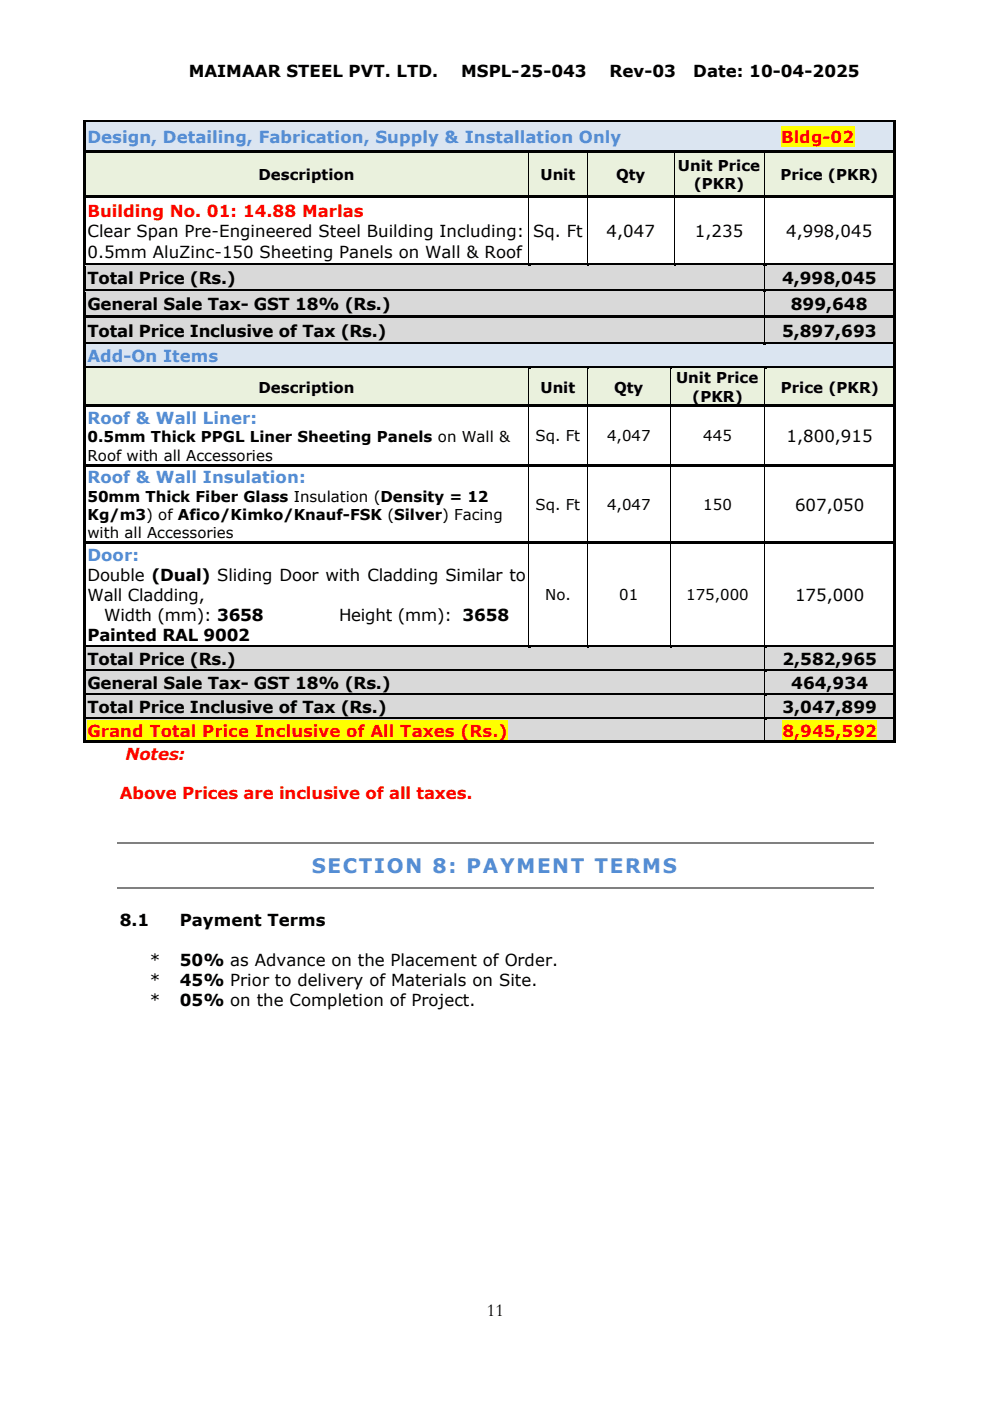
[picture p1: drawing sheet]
<svg xmlns="http://www.w3.org/2000/svg" width="210mm" height="297mm" viewBox="0 0 210 297" stroke-linecap="round" stroke-linejoin="round" font-family="sans-serif">
<defs><g id="words">
<text font-size="4.2" fill="#548dd4" x="66.1" y="185.1">SECTION 8: PAYMENT TERMS</text>
<text font-size="3.9" x="103.2" y="278.9">11</text>
<g font-size="3.5">
<text x="40" y="16.3">MAIMAAR STEEL PVT. LTD.</text>
<text x="97.8" y="16.3">MSPL-25-043</text>
<text x="129.2" y="16.3">Rev-03</text>
<text x="146.9" y="16.3">Date: 10-04-2025</text>
<text x="18.5" y="50.3">Clear Span Pre-Engineered Steel Building Including:</text>
<text x="113" y="50.3">Sq. Ft</text>
<text x="128.6" y="50.3">4,047</text>
<text x="147.3" y="50.3">1,235</text>
<text x="166.7" y="50.3">4,998,045</text>
<text x="18.5" y="54.6">0.5mm AluZinc-150 Sheeting Panels on Wall &amp; Roof</text>
<text x="18.5" y="60.2">Total Price (Rs.)</text>
<text x="18.5" y="65.8">General Sale Tax- GST 18% (Rs.)</text>
<text x="165.8" y="60.2">4,998,045</text>
<text x="167.6" y="65.8">899,648</text>
<text x="18.5" y="71.4">Total Price Inclusive of Tax (Rs.)</text>
<text x="165.8" y="71.4">5,897,693</text>
<text x="166.7" y="93.7">1,800,915</text>
<text x="168.5" y="108.2">607,050</text>
<text x="18.5" y="123.1">Double (Dual) Sliding Door with Cladding Similar to</text>
<text x="18.5" y="127.4">Wall Cladding,</text>
<text x="22.1" y="131.7">Width (mm): 3658</text>
<text x="71.9" y="131.7">Height (mm): 3658</text>
<text x="168.5" y="127.4">175,000</text>
<text x="18.5" y="135.9">Painted RAL 9002</text>
<text x="18.5" y="140.9">Total Price (Rs.)</text>
<text x="165.9" y="140.9">2,582,965</text>
<text x="18.5" y="146">General Sale Tax- GST 18% (Rs.)</text>
<text x="167.7" y="146">464,934</text>
<text x="18.5" y="151.1">Total Price Inclusive of Tax (Rs.)</text>
<text x="165.9" y="151.1">3,047,899</text>
<text x="25.4" y="196.2">8.1</text>
<text x="38.1" y="196.2">Payment Terms</text>
<text x="31.8" y="204.7">*</text>
<text x="31.8" y="209">*</text>
<text x="38.1" y="204.7">50% as Advance on the Placement of Order.</text>
<text x="38.1" y="209">45% Prior to delivery of Materials on Site.</text>
<text x="31.8" y="213.3">*</text>
<text x="38.1" y="213.3">05% on the Completion of Project.</text>
</g>
<g font-size="3.5" fill="#548dd4">
<text x="18.5" y="30.3">Design, Detailing, Fabrication, Supply &amp; Installation Only</text>
<text x="18.5" y="76.7">Add-On Items</text>
<text x="18.5" y="89.9">Roof &amp; Wall Liner:</text>
<text x="18.5" y="102.4">Roof &amp; Wall Insulation:</text>
<text x="18.5" y="118.8">Door:</text>
</g>
<g font-size="3.5" fill="#f00">
<text x="165.6" y="30.3">Bldg-02</text>
<text x="18.5" y="46">Building No. 01: 14.88 Marlas</text>
<text x="18.5" y="156.1">Grand Total Price Inclusive of All Taxes (Rs.)</text>
<text x="26.6" y="161.1">Notes:</text>
<text x="165.9" y="156.1">8,945,592</text>
<text x="25.4" y="169.4">Above Prices are inclusive of all taxes.</text>
</g>
<g font-size="3.2">
<text x="54.8" y="38.2">Description</text>
<text x="114.6" y="38.2">Unit</text>
<text x="130.6" y="38.2">Qty</text>
<text x="143.7" y="36.2">Unit Price</text>
<text x="147.1" y="40.1">(PKR)</text>
<text x="165.4" y="38.2">Price (PKR)</text>
<text x="54.8" y="83.2">Description</text>
<text x="114.6" y="83.2">Unit</text>
<text x="130.2" y="83.2">Qty</text>
<text x="143.3" y="81.2">Unit Price</text>
<text x="165.5" y="83.2">Price (PKR)</text>
<text x="146.7" y="85.1">(PKR)</text>
<text x="18.5" y="93.8">0.5mm Thick PPGL Liner Sheeting Panels on Wall &amp;</text>
<text x="113.5" y="93.6">Sq. Ft</text>
<text x="128.7" y="93.6">4,047</text>
<text x="149" y="93.6">445</text>
<text x="18.5" y="97.6">Roof with all Accessories</text>
<text x="18.5" y="106.3">50mm Thick Fiber Glass Insulation (Density = 12</text>
<text x="18.5" y="110.2">Kg/m3) of Afico/Kimko/Knauf-FSK (Silver) Facing</text>
<text x="113.5" y="108.1">Sq. Ft</text>
<text x="128.7" y="108.1">4,047</text>
<text x="149" y="108.1">150</text>
<text x="18.5" y="114.1">with all Accessories</text>
<text x="115.6" y="127.2">No.</text>
<text x="131.3" y="127.2">01</text>
<text x="145.4" y="127.2">175,000</text>
</g>
</g></defs>
<g fill="#dbe5f1">
<path d="M18.2 25.9h171.2v6h-171.2z" fill-rule="evenodd"/>
<path d="M18.5 26.8h170.6v4.3h-170.6z" fill-rule="evenodd"/>
</g>
<path d="M165.6 26.8h15.5v4.3h-15.5z" fill-rule="evenodd" fill="#ff0"/>
<g fill="#000">
<path d="M17.6 25.4h.5v.6h-.5z" fill-rule="evenodd"/>
<path d="M17.6 25.4h.5v.5h-.5z" fill-rule="evenodd"/>
<path d="M17.6 25.9h.5v6h-.5z" fill-rule="evenodd"/>
<path d="M18.1 25.4h171.3v.5h-171.3z" fill-rule="evenodd"/>
<path d="M189.4 25.4h.5v.6h-.5z" fill-rule="evenodd"/>
<path d="M189.4 25.4h.5v.5h-.5z" fill-rule="evenodd"/>
<path d="M189.4 25.9h.5v6h-.5z" fill-rule="evenodd"/>
</g>
<path d="M18.1 25.9h171.3" fill="none" stroke="#dbe5f1" stroke-width=".21"/>
<g fill="#eaf1dd">
<path d="M18.2 32.4h93.8v9.1h-93.8z" fill-rule="evenodd"/>
<path d="M18.5 35h92.9v3.9h-92.9z" fill-rule="evenodd"/>
<path d="M112.1 32.4h12.4v9.1h-12.4z" fill-rule="evenodd"/>
<path d="M112.7 35h11.2v3.9h-11.2z" fill-rule="evenodd"/>
<path d="M124.6 32.4h18.3v9.1h-18.3z" fill-rule="evenodd"/>
<path d="M125.2 35h17.1v3.9h-17.1z" fill-rule="evenodd"/>
<path d="M142.9 32.4h19v9.1h-19z" fill-rule="evenodd"/>
<path d="M143.5 33.1h17.8v3.8h-17.8z" fill-rule="evenodd"/>
<path d="M143.5 36.9h17.8v3.9h-17.8z" fill-rule="evenodd"/>
<path d="M162 32.4h27.4v9.1h-27.4z" fill-rule="evenodd"/>
<path d="M162.6 35h26.5v3.9h-26.5z" fill-rule="evenodd"/>
</g>
<g fill="#000">
<path d="M17.6 31.9h.5v.6h-.5z" fill-rule="evenodd"/>
<path d="M18.1 31.9h93.9v.5h-93.9z" fill-rule="evenodd"/>
</g>
<path d="M18.1 32.5h93.9" fill="none" stroke="#eaf1dd" stroke-width=".21"/>
<path d="M112.1 32.4l.4 .1z" fill-rule="evenodd" fill="#eaf1dd"/>
<g fill="#000">
<path d="M112 31.9h.5v.5h-.5z" fill-rule="evenodd"/>
<path d="M112.5 31.9h12v.5h-12z" fill-rule="evenodd"/>
</g>
<path d="M112.5 32.5h12" fill="none" stroke="#eaf1dd" stroke-width=".21"/>
<path d="M124.6 32.4l.4 .1z" fill-rule="evenodd" fill="#eaf1dd"/>
<g fill="#000">
<path d="M124.5 31.9h.5v.5h-.5z" fill-rule="evenodd"/>
<path d="M125 31.9h17.9v.5h-17.9z" fill-rule="evenodd"/>
</g>
<path d="M125 32.5h17.9" fill="none" stroke="#eaf1dd" stroke-width=".21"/>
<path d="M142.9 32.4l.5 .1z" fill-rule="evenodd" fill="#eaf1dd"/>
<g fill="#000">
<path d="M142.9 31.9h.5v.5h-.5z" fill-rule="evenodd"/>
<path d="M143.4 31.9h18.5v.5h-18.5z" fill-rule="evenodd"/>
</g>
<path d="M143.4 32.5h18.5" fill="none" stroke="#eaf1dd" stroke-width=".21"/>
<path d="M162 32.4l.4 .1z" fill-rule="evenodd" fill="#eaf1dd"/>
<g fill="#000">
<path d="M161.9 31.9h.5v.5h-.5z" fill-rule="evenodd"/>
<path d="M162.4 31.9h27v.5h-27z" fill-rule="evenodd"/>
<path d="M189.4 31.9h.5v.6h-.5z" fill-rule="evenodd"/>
<path d="M17.6 32.5h.5v9h-.5z" fill-rule="evenodd"/>
<path d="M17.6 41.5h.5v.5h-.5z" fill-rule="evenodd"/>
<path d="M17.6 42h.5v13.8h-.5z" fill-rule="evenodd"/>
<path d="M18.1 41.5h93.9v.5h-93.9z" fill-rule="evenodd"/>
<path d="M112 41.5h.5v.5h-.5z" fill-rule="evenodd"/>
<path d="M112.5 41.5h12v.5h-12z" fill-rule="evenodd"/>
<path d="M124.5 41.5h.5v.5h-.5z" fill-rule="evenodd"/>
<path d="M125 41.5h17.9v.5h-17.9z" fill-rule="evenodd"/>
<path d="M142.9 41.5h.5v.5h-.5z" fill-rule="evenodd"/>
<path d="M143.4 41.5h18.5v.5h-18.5z" fill-rule="evenodd"/>
<path d="M161.9 41.5h.5v.5h-.5z" fill-rule="evenodd"/>
<path d="M162.4 41.5h27v.5h-27z" fill-rule="evenodd"/>
<path d="M189.4 32.5h.5v9h-.5z" fill-rule="evenodd"/>
<path d="M189.4 41.5h.5v.5h-.5z" fill-rule="evenodd"/>
<path d="M189.4 42h.5v13.8h-.5z" fill-rule="evenodd"/>
</g>
<path d="M162.4 32.5h27" fill="none" stroke="#eaf1dd" stroke-width=".21"/>
<path d="M112 32.5v9M124.5 32.5v9M142.9 32.5v9M162 32.5v9M112 42v13.8M124.5 42v13.8M142.9 42v13.8M162 42v13.8" fill="none" stroke="#000" stroke-width=".21"/>
<g fill="#d9d9d9">
<path d="M18.2 56.3h143.7v5h-143.7z" fill-rule="evenodd"/>
<path d="M18.5 56.7h142.8v4.3h-142.8z" fill-rule="evenodd"/>
<path d="M162 56.3h27.4v5h-27.4z" fill-rule="evenodd"/>
<path d="M162.6 56.7h26.5v4.3h-26.5z" fill-rule="evenodd"/>
</g>
<g fill="#000">
<path d="M17.6 55.8h.5v.6h-.5z" fill-rule="evenodd"/>
<path d="M18.1 55.8h93.9v.5h-93.9z" fill-rule="evenodd"/>
</g>
<path d="M18.1 56.3h93.9" fill="none" stroke="#d9d9d9" stroke-width=".21"/>
<path d="M112 56.3l.5 .1z" fill-rule="evenodd" fill="#d9d9d9"/>
<g fill="#000">
<path d="M112 55.8h.5v.5h-.5z" fill-rule="evenodd"/>
<path d="M112.5 55.8h12v.5h-12z" fill-rule="evenodd"/>
</g>
<path d="M112.5 56.3h12" fill="none" stroke="#d9d9d9" stroke-width=".21"/>
<path d="M124.5 56.3l.5 .1z" fill-rule="evenodd" fill="#d9d9d9"/>
<g fill="#000">
<path d="M124.5 55.8h.5v.5h-.5z" fill-rule="evenodd"/>
<path d="M125 55.8h17.9v.5h-17.9z" fill-rule="evenodd"/>
</g>
<path d="M125 56.3h17.9" fill="none" stroke="#d9d9d9" stroke-width=".21"/>
<path d="M142.9 56.3l.5 .1z" fill-rule="evenodd" fill="#d9d9d9"/>
<g fill="#000">
<path d="M142.9 55.8h.5v.5h-.5z" fill-rule="evenodd"/>
<path d="M143.4 55.8h18.5v.5h-18.5z" fill-rule="evenodd"/>
</g>
<path d="M143.4 56.3h18.5" fill="none" stroke="#d9d9d9" stroke-width=".21"/>
<path d="M162 56.3l.4 .1z" fill-rule="evenodd" fill="#d9d9d9"/>
<g fill="#000">
<path d="M161.9 56.3l.1 .1z" fill-rule="evenodd"/>
<path d="M161.9 55.8h.5v.5h-.5z" fill-rule="evenodd"/>
</g>
<path d="M162 56.3l.6 .1z" fill-rule="evenodd" fill="#d9d9d9"/>
<g fill="#000">
<path d="M162 55.8h.6v.5h-.6z" fill-rule="evenodd"/>
<path d="M162.6 55.8h26.8v.5h-26.8z" fill-rule="evenodd"/>
<path d="M189.4 55.8h.5v.6h-.5z" fill-rule="evenodd"/>
<path d="M17.6 56.4h.5v4.9h-.5z" fill-rule="evenodd"/>
<path d="M189.4 56.4h.5v4.9h-.5z" fill-rule="evenodd"/>
</g>
<path d="M162.6 56.3h26.8" fill="none" stroke="#d9d9d9" stroke-width=".21"/>
<path d="M162 56.4v4.9" fill="none" stroke="#000" stroke-width=".21"/>
<g fill="#d9d9d9">
<path d="M18.2 61.9h143.7v5h-143.7z" fill-rule="evenodd"/>
<path d="M18.5 62.2h142.8v4.4h-142.8z" fill-rule="evenodd"/>
<path d="M162 61.9h27.4v5h-27.4z" fill-rule="evenodd"/>
<path d="M162.6 62.2h26.5v4.4h-26.5z" fill-rule="evenodd"/>
</g>
<g fill="#000">
<path d="M17.6 61.3h.5v.6h-.5z" fill-rule="evenodd"/>
<path d="M18.1 61.3h143.8v.6h-143.8z" fill-rule="evenodd"/>
</g>
<path d="M18.1 61.9h143.8" fill="none" stroke="#d9d9d9" stroke-width=".21"/>
<path d="M162 61.9h.4z" fill-rule="evenodd" fill="#d9d9d9"/>
<g fill="#000">
<path d="M17.6 61.9h.5v5h-.5z" fill-rule="evenodd"/>
<path d="M161.9 61.9h.1z" fill-rule="evenodd"/>
<path d="M161.9 61.3h.5v.6h-.5z" fill-rule="evenodd"/>
<path d="M162.4 61.3h27v.6h-27z" fill-rule="evenodd"/>
<path d="M189.4 61.3h.5v.6h-.5z" fill-rule="evenodd"/>
<path d="M189.4 61.9h.5v5h-.5z" fill-rule="evenodd"/>
</g>
<path d="M162.4 61.9h27" fill="none" stroke="#d9d9d9" stroke-width=".21"/>
<path d="M162 61.9v5" fill="none" stroke="#000" stroke-width=".21"/>
<g fill="#d9d9d9">
<path d="M18.2 67.4h143.7v5.1h-143.7z" fill-rule="evenodd"/>
<path d="M18.5 67.8h142.8v4.3h-142.8z" fill-rule="evenodd"/>
<path d="M162 67.4h27.4v5.1h-27.4z" fill-rule="evenodd"/>
<path d="M162.6 67.8h26.5v4.3h-26.5z" fill-rule="evenodd"/>
</g>
<g fill="#000">
<path d="M17.6 66.9h.5v.5h-.5z" fill-rule="evenodd"/>
<path d="M18.1 66.9h143.8v.5h-143.8z" fill-rule="evenodd"/>
</g>
<path d="M18.1 67.4h143.8" fill="none" stroke="#d9d9d9" stroke-width=".21"/>
<path d="M162 67.4h.4z" fill-rule="evenodd" fill="#d9d9d9"/>
<g fill="#000">
<path d="M17.6 67.4h.5v5.1h-.5z" fill-rule="evenodd"/>
<path d="M161.9 67.4h.1z" fill-rule="evenodd"/>
<path d="M161.9 66.9h.5v.5h-.5z" fill-rule="evenodd"/>
<path d="M162.4 66.9h27v.5h-27z" fill-rule="evenodd"/>
<path d="M189.4 66.9h.5v.5h-.5z" fill-rule="evenodd"/>
<path d="M189.4 67.4h.5v5.1h-.5z" fill-rule="evenodd"/>
</g>
<path d="M162.4 67.4h27" fill="none" stroke="#d9d9d9" stroke-width=".21"/>
<path d="M162 67.4v5.1" fill="none" stroke="#000" stroke-width=".21"/>
<g fill="#dbe5f1">
<path d="M18.2 73h171.2v4.6h-171.2z" fill-rule="evenodd"/>
<path d="M18.5 73.1h170.6v4.3h-170.6z" fill-rule="evenodd"/>
</g>
<g fill="#000">
<path d="M17.6 72.5h.5v.5h-.5z" fill-rule="evenodd"/>
<path d="M18.1 72.5h143.8v.5h-143.8z" fill-rule="evenodd"/>
</g>
<path d="M18.1 73h143.8" fill="none" stroke="#dbe5f1" stroke-width=".21"/>
<path d="M161.9 73h.5z" fill-rule="evenodd" fill="#dbe5f1"/>
<g fill="#000">
<path d="M17.6 73h.5v4.6h-.5z" fill-rule="evenodd"/>
<path d="M161.9 72.5h.5v.5h-.5z" fill-rule="evenodd"/>
<path d="M162.4 72.5h27v.5h-27z" fill-rule="evenodd"/>
<path d="M189.4 72.5h.5v.5h-.5z" fill-rule="evenodd"/>
<path d="M189.4 73h.5v4.6h-.5z" fill-rule="evenodd"/>
</g>
<path d="M162.4 73h27" fill="none" stroke="#dbe5f1" stroke-width=".21"/>
<g fill="#eaf1dd">
<path d="M18.2 78.1h93.8v7.7h-93.8z" fill-rule="evenodd"/>
<path d="M18.5 80h92.9v3.9h-92.9z" fill-rule="evenodd"/>
<path d="M112.1 78.1h12.4v7.7h-12.4z" fill-rule="evenodd"/>
<path d="M112.7 80h11.2v3.9h-11.2z" fill-rule="evenodd"/>
<path d="M124.6 78.1h17.4v7.7h-17.4z" fill-rule="evenodd"/>
<path d="M125.2 80h16.2v3.9h-16.2z" fill-rule="evenodd"/>
<path d="M142.1 78.1h19.9v7.7h-19.9z" fill-rule="evenodd"/>
<path d="M142.7 78.1h18.8v3.8h-18.8z" fill-rule="evenodd"/>
<path d="M142.7 81.9h18.8v3.9h-18.8z" fill-rule="evenodd"/>
<path d="M162.1 78.1h27.3v7.7h-27.3z" fill-rule="evenodd"/>
<path d="M162.7 80h26.4v3.9h-26.4z" fill-rule="evenodd"/>
</g>
<g fill="#000">
<path d="M17.6 77.6h.5v.5h-.5z" fill-rule="evenodd"/>
<path d="M18.1 77.6h93.9v.5h-93.9z" fill-rule="evenodd"/>
</g>
<path d="M18.1 78.1h93.9" fill="none" stroke="#eaf1dd" stroke-width=".21"/>
<path d="M112.1 78.1h.4z" fill-rule="evenodd" fill="#eaf1dd"/>
<g fill="#000">
<path d="M112 77.6h.5v.5h-.5z" fill-rule="evenodd"/>
<path d="M112.5 77.6h12v.5h-12z" fill-rule="evenodd"/>
</g>
<path d="M112.5 78.1h12" fill="none" stroke="#eaf1dd" stroke-width=".21"/>
<path d="M124.6 78.1h.4z" fill-rule="evenodd" fill="#eaf1dd"/>
<g fill="#000">
<path d="M124.5 77.6h.5v.5h-.5z" fill-rule="evenodd"/>
<path d="M125 77.6h17v.5h-17z" fill-rule="evenodd"/>
</g>
<path d="M125 78.1h17" fill="none" stroke="#eaf1dd" stroke-width=".21"/>
<path d="M142.1 78.1h.4z" fill-rule="evenodd" fill="#eaf1dd"/>
<g fill="#000">
<path d="M142 77.6h.5v.5h-.5z" fill-rule="evenodd"/>
<path d="M142.5 77.6h19.5v.5h-19.5z" fill-rule="evenodd"/>
</g>
<path d="M142.5 78.1h19.5" fill="none" stroke="#eaf1dd" stroke-width=".21"/>
<path d="M162.1 78.1h.5z" fill-rule="evenodd" fill="#eaf1dd"/>
<g fill="#000">
<path d="M162 77.6h.6v.5h-.6z" fill-rule="evenodd"/>
<path d="M162.6 77.6h26.8v.5h-26.8z" fill-rule="evenodd"/>
<path d="M189.4 77.6h.5v.5h-.5z" fill-rule="evenodd"/>
<path d="M17.6 78.1h.5v7.7h-.5z" fill-rule="evenodd"/>
<path d="M17.6 85.8h.5v.5h-.5z" fill-rule="evenodd"/>
<path d="M17.6 86.3h.5v12.1h-.5z" fill-rule="evenodd"/>
<path d="M17.6 98.4h.5v.5h-.5z" fill-rule="evenodd"/>
<path d="M18.1 85.8h93.9v.5h-93.9z" fill-rule="evenodd"/>
<path d="M18.1 98.4h93.9v.5h-93.9z" fill-rule="evenodd"/>
<path d="M112 85.8h.5v.5h-.5z" fill-rule="evenodd"/>
<path d="M112 98.4h.5v.5h-.5z" fill-rule="evenodd"/>
<path d="M112.5 85.8h12v.5h-12z" fill-rule="evenodd"/>
<path d="M112.5 98.4h12v.5h-12z" fill-rule="evenodd"/>
<path d="M124.5 85.8h.5v.5h-.5z" fill-rule="evenodd"/>
<path d="M124.5 98.4h.5v.5h-.5z" fill-rule="evenodd"/>
<path d="M125 85.8h17v.5h-17z" fill-rule="evenodd"/>
<path d="M125 98.4h17v.5h-17z" fill-rule="evenodd"/>
<path d="M142 85.8h.5v.5h-.5z" fill-rule="evenodd"/>
<path d="M142 98.4h.5v.5h-.5z" fill-rule="evenodd"/>
<path d="M142.5 85.8h19.5v.5h-19.5z" fill-rule="evenodd"/>
<path d="M142.5 98.4h19.5v.5h-19.5z" fill-rule="evenodd"/>
<path d="M162 85.8h.6v.5h-.6z" fill-rule="evenodd"/>
<path d="M162 98.4h.6v.5h-.6z" fill-rule="evenodd"/>
<path d="M162.6 85.8h26.8v.5h-26.8z" fill-rule="evenodd"/>
<path d="M162.6 98.4h26.8v.5h-26.8z" fill-rule="evenodd"/>
<path d="M189.4 78.1h.5v7.7h-.5z" fill-rule="evenodd"/>
<path d="M189.4 85.8h.5v.5h-.5z" fill-rule="evenodd"/>
<path d="M189.4 86.3h.5v12.1h-.5z" fill-rule="evenodd"/>
<path d="M189.4 98.4h.5v.5h-.5z" fill-rule="evenodd"/>
<path d="M17.6 98.9h.5v15.8h-.5z" fill-rule="evenodd"/>
<path d="M17.6 114.7h.5v.6h-.5z" fill-rule="evenodd"/>
<path d="M18.1 114.7h93.9v.5h-93.9z" fill-rule="evenodd"/>
<path d="M112 114.7h.5v.5h-.5z" fill-rule="evenodd"/>
<path d="M112.5 114.7h12v.5h-12z" fill-rule="evenodd"/>
<path d="M124.5 114.7h.5v.5h-.5z" fill-rule="evenodd"/>
<path d="M125 114.7h17v.5h-17z" fill-rule="evenodd"/>
<path d="M142 114.7h.5v.5h-.5z" fill-rule="evenodd"/>
<path d="M142.5 114.7h19.5v.5h-19.5z" fill-rule="evenodd"/>
<path d="M162 114.7h.6v.5h-.6z" fill-rule="evenodd"/>
<path d="M162.6 114.7h26.8v.5h-26.8z" fill-rule="evenodd"/>
<path d="M189.4 98.9h.5v15.8h-.5z" fill-rule="evenodd"/>
<path d="M189.4 114.7h.5v.6h-.5z" fill-rule="evenodd"/>
<path d="M17.6 115.3h.5v21.4h-.5z" fill-rule="evenodd"/>
<path d="M189.4 115.3h.5v21.4h-.5z" fill-rule="evenodd"/>
</g>
<path d="M162.6 78.1h26.8" fill="none" stroke="#eaf1dd" stroke-width=".21"/>
<g fill="none" stroke="#000" stroke-width=".21">
<path d="M112 78.1v7.7M124.5 78.1v7.7M142.1 78.1v7.7M162.1 78.1v7.7M112 86.3v12.1M112 98.9v15.8M124.5 86.3v12.1M124.5 98.9v15.8M142.1 86.3v12.1M142.1 98.9v15.8M162.1 86.3v12.1M162.1 98.9v15.8"/>
<path d="M112 115.3v21.4M124.5 115.3v21.4M142.1 115.3v21.4M162.1 115.3v21.4"/>
</g>
<g fill="#d9d9d9">
<path d="M18.2 137.2h143.8v4.6h-143.8z" fill-rule="evenodd"/>
<path d="M18.5 137.3h143v4.4h-143z" fill-rule="evenodd"/>
<path d="M162.1 137.2h27.3v4.6h-27.3z" fill-rule="evenodd"/>
<path d="M162.7 137.3h26.4v4.4h-26.4z" fill-rule="evenodd"/>
</g>
<g fill="#000">
<path d="M17.6 136.7h.5v.6h-.5z" fill-rule="evenodd"/>
<path d="M18.1 136.7h93.9v.5h-93.9z" fill-rule="evenodd"/>
</g>
<path d="M18.1 137.2h93.9" fill="none" stroke="#d9d9d9" stroke-width=".21"/>
<path d="M112 137.2l.5 .1z" fill-rule="evenodd" fill="#d9d9d9"/>
<g fill="#000">
<path d="M112 136.7h.5v.5h-.5z" fill-rule="evenodd"/>
<path d="M112.5 136.7h12v.5h-12z" fill-rule="evenodd"/>
</g>
<path d="M112.5 137.2h12" fill="none" stroke="#d9d9d9" stroke-width=".21"/>
<path d="M124.5 137.2l.5 .1z" fill-rule="evenodd" fill="#d9d9d9"/>
<g fill="#000">
<path d="M124.5 136.7h.5v.5h-.5z" fill-rule="evenodd"/>
<path d="M125 136.7h17v.5h-17z" fill-rule="evenodd"/>
</g>
<path d="M125 137.2h17" fill="none" stroke="#d9d9d9" stroke-width=".21"/>
<path d="M142 137.2l.5 .1z" fill-rule="evenodd" fill="#d9d9d9"/>
<g fill="#000">
<path d="M142 136.7h.5v.5h-.5z" fill-rule="evenodd"/>
<path d="M142.5 136.7h19.5v.5h-19.5z" fill-rule="evenodd"/>
</g>
<path d="M142.5 137.2h19.5" fill="none" stroke="#d9d9d9" stroke-width=".21"/>
<path d="M162.1 137.2l.5 .1z" fill-rule="evenodd" fill="#d9d9d9"/>
<g fill="#000">
<path d="M162 136.7h.6v.5h-.6z" fill-rule="evenodd"/>
<path d="M162.6 136.7h26.8v.5h-26.8z" fill-rule="evenodd"/>
<path d="M189.4 136.7h.5v.6h-.5z" fill-rule="evenodd"/>
<path d="M17.6 137.3h.5v4.5h-.5z" fill-rule="evenodd"/>
<path d="M189.4 137.3h.5v4.5h-.5z" fill-rule="evenodd"/>
</g>
<path d="M162.6 137.2h26.8" fill="none" stroke="#d9d9d9" stroke-width=".21"/>
<path d="M162.1 137.3v4.5" fill="none" stroke="#000" stroke-width=".21"/>
<g fill="#d9d9d9">
<path d="M18.2 142.3h143.8v4.6h-143.8z" fill-rule="evenodd"/>
<path d="M18.5 142.4h143v4.3h-143z" fill-rule="evenodd"/>
<path d="M162.1 142.3h27.3v4.6h-27.3z" fill-rule="evenodd"/>
<path d="M162.7 142.4h26.4v4.3h-26.4z" fill-rule="evenodd"/>
</g>
<g fill="#000">
<path d="M17.6 141.8h.5v.5h-.5z" fill-rule="evenodd"/>
<path d="M18.1 141.8h143.9v.5h-143.9z" fill-rule="evenodd"/>
</g>
<path d="M18.1 142.3h143.9" fill="none" stroke="#d9d9d9" stroke-width=".21"/>
<path d="M162.1 142.3h.5z" fill-rule="evenodd" fill="#d9d9d9"/>
<g fill="#000">
<path d="M17.6 142.3h.5v4.6h-.5z" fill-rule="evenodd"/>
<path d="M162 141.8h.6v.5h-.6z" fill-rule="evenodd"/>
<path d="M162.6 141.8h26.8v.5h-26.8z" fill-rule="evenodd"/>
<path d="M189.4 141.8h.5v.5h-.5z" fill-rule="evenodd"/>
<path d="M189.4 142.3h.5v4.6h-.5z" fill-rule="evenodd"/>
</g>
<path d="M162.6 142.3h26.8" fill="none" stroke="#d9d9d9" stroke-width=".21"/>
<path d="M162.1 142.3v4.6" fill="none" stroke="#000" stroke-width=".21"/>
<g fill="#d9d9d9">
<path d="M18.2 147.4h143.8v4.6h-143.8z" fill-rule="evenodd"/>
<path d="M18.5 147.5h143v4.3h-143z" fill-rule="evenodd"/>
<path d="M162.1 147.4h27.3v4.6h-27.3z" fill-rule="evenodd"/>
<path d="M162.7 147.5h26.4v4.3h-26.4z" fill-rule="evenodd"/>
</g>
<g fill="#000">
<path d="M17.6 146.9h.5v.5h-.5z" fill-rule="evenodd"/>
<path d="M18.1 146.9h143.9v.5h-143.9z" fill-rule="evenodd"/>
</g>
<path d="M18.1 147.4h143.9" fill="none" stroke="#d9d9d9" stroke-width=".21"/>
<path d="M162.1 147.4h.5z" fill-rule="evenodd" fill="#d9d9d9"/>
<g fill="#000">
<path d="M17.6 147.4h.5v4.6h-.5z" fill-rule="evenodd"/>
<path d="M162 146.9h.6v.5h-.6z" fill-rule="evenodd"/>
<path d="M162.6 146.9h26.8v.5h-26.8z" fill-rule="evenodd"/>
<path d="M189.4 146.9h.5v.5h-.5z" fill-rule="evenodd"/>
<path d="M189.4 147.4h.5v4.6h-.5z" fill-rule="evenodd"/>
</g>
<path d="M162.6 147.4h26.8" fill="none" stroke="#d9d9d9" stroke-width=".21"/>
<path d="M162.1 147.4v4.6" fill="none" stroke="#000" stroke-width=".21"/>
<g fill="#d9d9d9">
<path d="M18.2 152.5h143.8v4.5h-143.8z" fill-rule="evenodd"/>
<path d="M18.5 152.6h143v4.3h-143z" fill-rule="evenodd"/>
</g>
<path d="M18.5 152.6h89.2v4.3h-89.2z" fill-rule="evenodd" fill="#ff0"/>
<g fill="#d9d9d9">
<path d="M162.1 152.5h27.3v4.5h-27.3z" fill-rule="evenodd"/>
<path d="M162.7 152.6h26.4v4.3h-26.4z" fill-rule="evenodd"/>
</g>
<path d="M165.9 152.6h20.1v4.3h-20.1z" fill-rule="evenodd" fill="#ff0"/>
<g fill="#000">
<path d="M17.6 152h.5v.5h-.5z" fill-rule="evenodd"/>
<path d="M18.1 152h143.9v.5h-143.9z" fill-rule="evenodd"/>
</g>
<path d="M18.1 152.5h143.9" fill="none" stroke="#d9d9d9" stroke-width=".21"/>
<path d="M162.1 152.5h.5z" fill-rule="evenodd" fill="#d9d9d9"/>
<g fill="#000">
<path d="M17.6 152.5h.5v4.5h-.5z" fill-rule="evenodd"/>
<path d="M17.6 157h.5v.5h-.5z" fill-rule="evenodd"/>
<path d="M17.6 157h.5v.5h-.5z" fill-rule="evenodd"/>
<path d="M18.1 157h143.9v.5h-143.9z" fill-rule="evenodd"/>
<path d="M162 152h.6v.5h-.6z" fill-rule="evenodd"/>
<path d="M162 157h.6v.5h-.6z" fill-rule="evenodd"/>
<path d="M162.6 152h26.8v.5h-26.8z" fill-rule="evenodd"/>
<path d="M162.6 157h26.8v.5h-26.8z" fill-rule="evenodd"/>
<path d="M189.4 152h.5v.5h-.5z" fill-rule="evenodd"/>
<path d="M189.4 152.5h.5v4.5h-.5z" fill-rule="evenodd"/>
<path d="M189.4 157h.5v.5h-.5z" fill-rule="evenodd"/>
<path d="M189.4 157h.5v.5h-.5z" fill-rule="evenodd"/>
</g>
<path d="M162.6 152.5h26.8" fill="none" stroke="#d9d9d9" stroke-width=".21"/>
<path d="M162.1 152.5v4.5" fill="none" stroke="#000" stroke-width=".21"/>
<path d="M24.9 178.6h160.3M24.9 188.2h160.3" fill="none" stroke="#808080" stroke-width=".25"/>
<use href="#words"/>
</svg>
